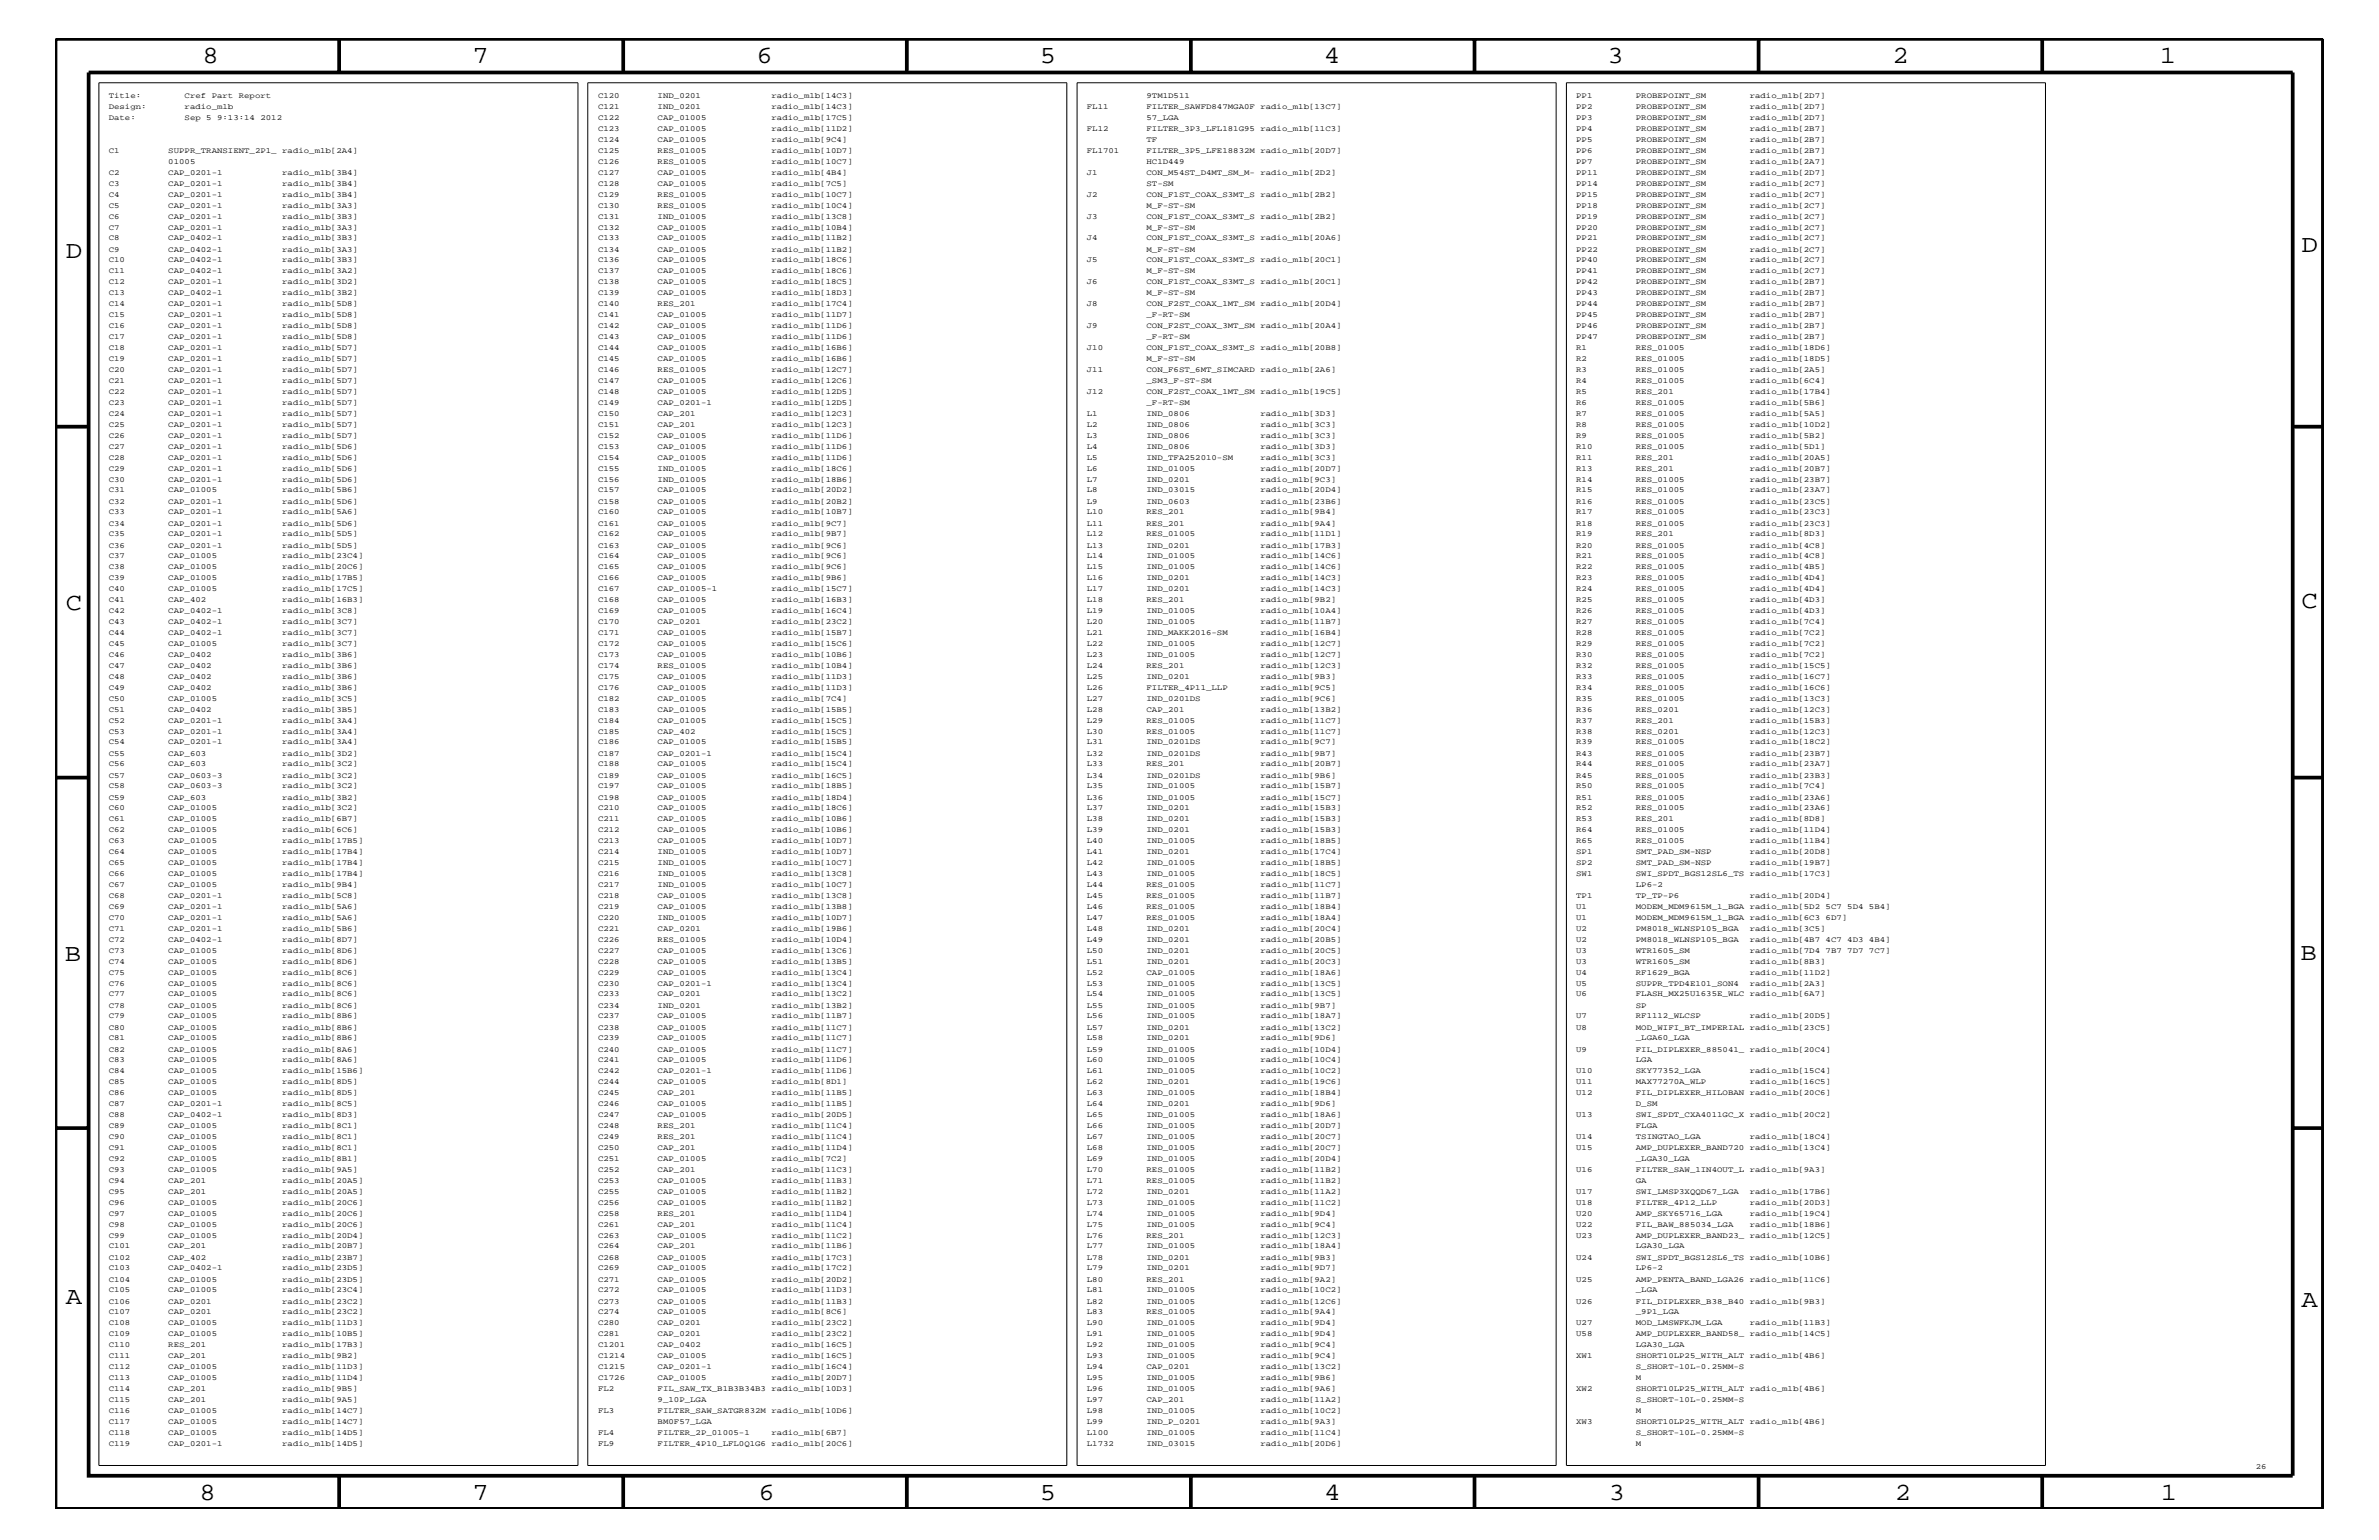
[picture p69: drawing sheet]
<svg xmlns="http://www.w3.org/2000/svg" width="432mm" height="279mm" viewBox="0 0 432 279" stroke-linecap="round" stroke-linejoin="round" font-family="sans-serif">
<defs><g id="words">
<g font-size="4.5">
<text x="36.7" y="11.5">8</text>
<text x="85.8" y="11.5">7</text>
<text x="137.3" y="11.5">6</text>
<text x="188.7" y="11.5">5</text>
<text x="240.3" y="11.5">4</text>
<text x="291.8" y="11.5">3</text>
<text x="343.5" y="11.5">2</text>
<text x="392" y="11.5">1</text>
<text x="11.9" y="46.8">D</text>
<text x="417.7" y="45.7">D</text>
<text x="11.9" y="110.6">C</text>
<text x="417.7" y="110.3">C</text>
<text x="11.8" y="174.3">B</text>
<text x="417.6" y="174.2">B</text>
<text x="11.9" y="236.7">A</text>
<text x="417.7" y="237.1">A</text>
<text x="36.2" y="272.1">8</text>
<text x="85.8" y="272.1">7</text>
<text x="137.7" y="272.1">6</text>
<text x="188.7" y="272.1">5</text>
<text x="240.4" y="272.1">4</text>
<text x="292" y="272.1">3</text>
<text x="343.9" y="272.1">2</text>
<text x="392.2" y="272.1">1</text>
</g>
<g font-size="1.4">
<text x="19.7" y="17.8">Title:</text>
<text x="33.5" y="17.8">Cref Part Report</text>
<text x="108.5" y="17.8">C120</text>
<text x="119.4" y="17.8">IND_0201</text>
<text x="140" y="17.8">radio_mlb[14C3]</text>
<text x="208.1" y="17.8">9TM1D511</text>
<text x="286.1" y="17.8">PP1</text>
<text x="296.9" y="17.8">PROBEPOINT_SM</text>
<text x="317.6" y="17.8">radio_mlb[2D7]</text>
<text x="19.7" y="19.8">Design:</text>
<text x="19.7" y="21.8">Date:</text>
<text x="33.5" y="19.8">radio_mlb</text>
<text x="33.5" y="21.8">Sep 5 9:13:14 2012</text>
<text x="108.5" y="19.8">C121</text>
<text x="108.5" y="21.8">C122</text>
<text x="108.5" y="23.7">C123</text>
<text x="119.4" y="19.8">IND_0201</text>
<text x="119.4" y="21.8">CAP_01005</text>
<text x="119.4" y="23.7">CAP_01005</text>
<text x="140" y="19.8">radio_mlb[14C3]</text>
<text x="140" y="21.8">radio_mlb[17C5]</text>
<text x="140" y="23.7">radio_mlb[11D2]</text>
<text x="197.3" y="19.8">FL11</text>
<text x="197.3" y="23.7">FL12</text>
<text x="208.1" y="19.8">FILTER_SAWFD847MGA0F radio_mlb[13C7]</text>
<text x="208.1" y="21.8">57_LGA</text>
<text x="208.1" y="23.7">FILTER_3P3_LFL181G95 radio_mlb[11C3]</text>
<text x="286.1" y="19.8">PP2</text>
<text x="286.1" y="21.8">PP3</text>
<text x="286.1" y="23.7">PP4</text>
<text x="296.9" y="19.8">PROBEPOINT_SM</text>
<text x="296.9" y="21.8">PROBEPOINT_SM</text>
<text x="296.9" y="23.7">PROBEPOINT_SM</text>
<text x="317.6" y="19.8">radio_mlb[2D7]</text>
<text x="317.6" y="21.8">radio_mlb[2D7]</text>
<text x="317.6" y="23.7">radio_mlb[2B7]</text>
<text x="19.7" y="27.7">C1</text>
<text x="30.6" y="27.7">SUPPR_TRANSIENT_2P1_ radio_mlb[2A4]</text>
<text x="30.6" y="29.7">01005</text>
<text x="108.5" y="25.8">C124</text>
<text x="108.5" y="27.7">C125</text>
<text x="108.5" y="29.7">C126</text>
<text x="119.4" y="25.8">CAP_01005</text>
<text x="119.4" y="27.7">RES_01005</text>
<text x="119.4" y="29.7">RES_01005</text>
<text x="140" y="25.8">radio_mlb[9C4]</text>
<text x="140" y="27.7">radio_mlb[10D7]</text>
<text x="140" y="29.7">radio_mlb[10C7]</text>
<text x="197.3" y="27.7">FL1701</text>
<text x="208.1" y="25.8">TF</text>
<text x="208.1" y="27.7">FILTER_3P5_LFE18832M radio_mlb[20D7]</text>
<text x="208.1" y="29.7">HC1D449</text>
<text x="286.1" y="25.8">PP5</text>
<text x="286.1" y="27.7">PP6</text>
<text x="286.1" y="29.7">PP7</text>
<text x="296.9" y="25.8">PROBEPOINT_SM</text>
<text x="296.9" y="27.7">PROBEPOINT_SM</text>
<text x="296.9" y="29.7">PROBEPOINT_SM</text>
<text x="317.6" y="25.8">radio_mlb[2B7]</text>
<text x="317.6" y="27.7">radio_mlb[2B7]</text>
<text x="317.6" y="29.7">radio_mlb[2A7]</text>
<text x="19.7" y="31.7">C2</text>
<text x="19.7" y="33.7">C3</text>
<text x="19.7" y="35.7">C4</text>
<text x="30.6" y="31.7">CAP_0201-1</text>
<text x="30.6" y="33.7">CAP_0201-1</text>
<text x="30.6" y="35.7">CAP_0201-1</text>
<text x="51.2" y="31.7">radio_mlb[3B4]</text>
<text x="51.2" y="33.7">radio_mlb[3B4]</text>
<text x="51.2" y="35.7">radio_mlb[3B4]</text>
<text x="108.5" y="31.7">C127</text>
<text x="108.5" y="33.7">C128</text>
<text x="108.5" y="35.7">C129</text>
<text x="119.4" y="31.7">CAP_01005</text>
<text x="119.4" y="33.7">CAP_01005</text>
<text x="119.4" y="35.7">RES_01005</text>
<text x="140" y="31.7">radio_mlb[4B4]</text>
<text x="140" y="33.7">radio_mlb[7C5]</text>
<text x="140" y="35.7">radio_mlb[10C7]</text>
<text x="197.3" y="31.7">J1</text>
<text x="197.3" y="35.7">J2</text>
<text x="208.1" y="31.7">CON_M54ST_D4MT_SM_M- radio_mlb[2D2]</text>
<text x="208.1" y="33.7">ST-SM</text>
<text x="208.1" y="35.7">CON_F1ST_COAX_S3MT_S radio_mlb[2B2]</text>
<text x="286.1" y="31.7">PP11</text>
<text x="286.1" y="33.7">PP14</text>
<text x="286.1" y="35.7">PP15</text>
<text x="296.9" y="31.7">PROBEPOINT_SM</text>
<text x="296.9" y="33.7">PROBEPOINT_SM</text>
<text x="296.9" y="35.7">PROBEPOINT_SM</text>
<text x="317.6" y="31.7">radio_mlb[2D7]</text>
<text x="317.6" y="33.7">radio_mlb[2C7]</text>
<text x="317.6" y="35.7">radio_mlb[2C7]</text>
<text x="19.7" y="37.7">C5</text>
<text x="19.7" y="39.7">C6</text>
<text x="19.7" y="41.7">C7</text>
<text x="30.6" y="37.7">CAP_0201-1</text>
<text x="30.6" y="39.7">CAP_0201-1</text>
<text x="30.6" y="41.7">CAP_0201-1</text>
<text x="51.2" y="37.7">radio_mlb[3A3]</text>
<text x="51.2" y="39.7">radio_mlb[3B3]</text>
<text x="51.2" y="41.7">radio_mlb[3A3]</text>
<text x="108.5" y="37.7">C130</text>
<text x="108.5" y="39.7">C131</text>
<text x="108.5" y="41.7">C132</text>
<text x="119.4" y="37.7">RES_01005</text>
<text x="119.4" y="39.7">IND_01005</text>
<text x="119.4" y="41.7">CAP_01005</text>
<text x="140" y="37.7">radio_mlb[10C4]</text>
<text x="140" y="39.7">radio_mlb[13C8]</text>
<text x="140" y="41.7">radio_mlb[10B4]</text>
<text x="197.3" y="39.7">J3</text>
<text x="208.1" y="37.7">M_F-ST-SM</text>
<text x="208.1" y="39.7">CON_F1ST_COAX_S3MT_S radio_mlb[2B2]</text>
<text x="208.1" y="41.7">M_F-ST-SM</text>
<text x="286.1" y="37.7">PP18</text>
<text x="286.1" y="39.7">PP19</text>
<text x="286.1" y="41.7">PP20</text>
<text x="296.9" y="37.7">PROBEPOINT_SM</text>
<text x="296.9" y="39.7">PROBEPOINT_SM</text>
<text x="296.9" y="41.7">PROBEPOINT_SM</text>
<text x="317.6" y="37.7">radio_mlb[2C7]</text>
<text x="317.6" y="39.7">radio_mlb[2C7]</text>
<text x="317.6" y="41.7">radio_mlb[2C7]</text>
<text x="19.7" y="43.6">C8</text>
<text x="19.7" y="45.7">C9</text>
<text x="19.7" y="47.6">C10</text>
<text x="30.6" y="43.6">CAP_0402-1</text>
<text x="30.6" y="45.7">CAP_0402-1</text>
<text x="30.6" y="47.6">CAP_0402-1</text>
<text x="51.2" y="43.6">radio_mlb[3B3]</text>
<text x="51.2" y="45.7">radio_mlb[3A3]</text>
<text x="51.2" y="47.6">radio_mlb[3B3]</text>
<text x="108.5" y="43.6">C133</text>
<text x="108.5" y="45.7">C134</text>
<text x="108.5" y="47.6">C136</text>
<text x="119.4" y="43.6">CAP_01005</text>
<text x="119.4" y="45.7">CAP_01005</text>
<text x="119.4" y="47.6">CAP_01005</text>
<text x="140" y="43.6">radio_mlb[11B2]</text>
<text x="140" y="45.7">radio_mlb[11B2]</text>
<text x="140" y="47.6">radio_mlb[18C6]</text>
<text x="197.3" y="43.6">J4</text>
<text x="197.3" y="47.6">J5</text>
<text x="208.1" y="43.6">CON_F1ST_COAX_S3MT_S radio_mlb[20A6]</text>
<text x="208.1" y="45.7">M_F-ST-SM</text>
<text x="208.1" y="47.6">CON_F1ST_COAX_S3MT_S radio_mlb[20C1]</text>
<text x="286.1" y="43.6">PP21</text>
<text x="286.1" y="45.7">PP22</text>
<text x="286.1" y="47.6">PP40</text>
<text x="296.9" y="43.6">PROBEPOINT_SM</text>
<text x="296.9" y="45.7">PROBEPOINT_SM</text>
<text x="296.9" y="47.6">PROBEPOINT_SM</text>
<text x="317.6" y="43.6">radio_mlb[2C7]</text>
<text x="317.6" y="45.7">radio_mlb[2C7]</text>
<text x="317.6" y="47.6">radio_mlb[2C7]</text>
<text x="19.7" y="49.6">C11</text>
<text x="19.7" y="51.6">C12</text>
<text x="19.7" y="53.5">C13</text>
<text x="30.6" y="49.6">CAP_0402-1</text>
<text x="30.6" y="51.6">CAP_0201-1</text>
<text x="30.6" y="53.5">CAP_0402-1</text>
<text x="51.2" y="49.6">radio_mlb[3A2]</text>
<text x="51.2" y="51.6">radio_mlb[3D2]</text>
<text x="51.2" y="53.5">radio_mlb[3B2]</text>
<text x="108.5" y="49.6">C137</text>
<text x="108.5" y="51.6">C138</text>
<text x="108.5" y="53.5">C139</text>
<text x="119.4" y="49.6">CAP_01005</text>
<text x="119.4" y="51.6">CAP_01005</text>
<text x="119.4" y="53.5">CAP_01005</text>
<text x="140" y="49.6">radio_mlb[18C6]</text>
<text x="140" y="51.6">radio_mlb[18C5]</text>
<text x="140" y="53.5">radio_mlb[18D3]</text>
<text x="197.3" y="51.6">J6</text>
<text x="208.1" y="49.6">M_F-ST-SM</text>
<text x="208.1" y="51.6">CON_F1ST_COAX_S3MT_S radio_mlb[20C1]</text>
<text x="208.1" y="53.5">M_F-ST-SM</text>
<text x="286.1" y="49.6">PP41</text>
<text x="286.1" y="51.6">PP42</text>
<text x="286.1" y="53.5">PP43</text>
<text x="296.9" y="49.6">PROBEPOINT_SM</text>
<text x="296.9" y="51.6">PROBEPOINT_SM</text>
<text x="296.9" y="53.5">PROBEPOINT_SM</text>
<text x="317.6" y="49.6">radio_mlb[2C7]</text>
<text x="317.6" y="51.6">radio_mlb[2B7]</text>
<text x="317.6" y="53.5">radio_mlb[2B7]</text>
<text x="19.7" y="55.6">C14</text>
<text x="19.7" y="57.5">C15</text>
<text x="19.7" y="59.5">C16</text>
<text x="30.6" y="55.6">CAP_0201-1</text>
<text x="30.6" y="57.5">CAP_0201-1</text>
<text x="30.6" y="59.5">CAP_0201-1</text>
<text x="51.2" y="55.6">radio_mlb[5D8]</text>
<text x="51.2" y="57.5">radio_mlb[5D8]</text>
<text x="51.2" y="59.5">radio_mlb[5D8]</text>
<text x="108.5" y="55.6">C140</text>
<text x="108.5" y="57.5">C141</text>
<text x="108.5" y="59.5">C142</text>
<text x="119.4" y="55.6">RES_201</text>
<text x="119.4" y="57.5">CAP_01005</text>
<text x="119.4" y="59.5">CAP_01005</text>
<text x="140" y="55.6">radio_mlb[17C4]</text>
<text x="140" y="57.5">radio_mlb[11D7]</text>
<text x="140" y="59.5">radio_mlb[11D6]</text>
<text x="197.3" y="55.6">J8</text>
<text x="197.3" y="59.5">J9</text>
<text x="208.1" y="55.6">CON_F2ST_COAX_1MT_SM radio_mlb[20D4]</text>
<text x="208.1" y="57.5">_F-RT-SM</text>
<text x="208.1" y="59.5">CON_F2ST_COAX_3MT_SM radio_mlb[20A4]</text>
<text x="286.1" y="55.6">PP44</text>
<text x="286.1" y="57.5">PP45</text>
<text x="286.1" y="59.5">PP46</text>
<text x="296.9" y="55.6">PROBEPOINT_SM</text>
<text x="296.9" y="57.5">PROBEPOINT_SM</text>
<text x="296.9" y="59.5">PROBEPOINT_SM</text>
<text x="317.6" y="55.6">radio_mlb[2B7]</text>
<text x="317.6" y="57.5">radio_mlb[2B7]</text>
<text x="317.6" y="59.5">radio_mlb[2B7]</text>
<text x="19.7" y="61.5">C17</text>
<text x="19.7" y="63.5">C18</text>
<text x="19.7" y="65.5">C19</text>
<text x="30.6" y="61.5">CAP_0201-1</text>
<text x="30.6" y="63.5">CAP_0201-1</text>
<text x="30.6" y="65.5">CAP_0201-1</text>
<text x="51.2" y="61.5">radio_mlb[5D8]</text>
<text x="51.2" y="63.5">radio_mlb[5D7]</text>
<text x="51.2" y="65.5">radio_mlb[5D7]</text>
<text x="108.5" y="61.5">C143</text>
<text x="108.5" y="63.5">C144</text>
<text x="108.5" y="65.5">C145</text>
<text x="119.4" y="61.5">CAP_01005</text>
<text x="119.4" y="63.5">CAP_01005</text>
<text x="119.4" y="65.5">CAP_01005</text>
<text x="140" y="61.5">radio_mlb[11D6]</text>
<text x="140" y="63.5">radio_mlb[16B6]</text>
<text x="140" y="65.5">radio_mlb[16B6]</text>
<text x="197.3" y="63.5">J10</text>
<text x="208.1" y="61.5">_F-RT-SM</text>
<text x="208.1" y="63.5">CON_F1ST_COAX_S3MT_S radio_mlb[20B8]</text>
<text x="208.1" y="65.5">M_F-ST-SM</text>
<text x="286.1" y="61.5">PP47</text>
<text x="286.1" y="63.5">R1</text>
<text x="286.1" y="65.5">R2</text>
<text x="296.9" y="61.5">PROBEPOINT_SM</text>
<text x="296.9" y="63.5">RES_01005</text>
<text x="296.9" y="65.5">RES_01005</text>
<text x="317.6" y="61.5">radio_mlb[2B7]</text>
<text x="317.6" y="63.5">radio_mlb[18D6]</text>
<text x="317.6" y="65.5">radio_mlb[18D5]</text>
<text x="19.7" y="67.5">C20</text>
<text x="19.7" y="69.5">C21</text>
<text x="19.7" y="71.5">C22</text>
<text x="30.6" y="67.5">CAP_0201-1</text>
<text x="30.6" y="69.5">CAP_0201-1</text>
<text x="30.6" y="71.5">CAP_0201-1</text>
<text x="51.2" y="67.5">radio_mlb[5D7]</text>
<text x="51.2" y="69.5">radio_mlb[5D7]</text>
<text x="51.2" y="71.5">radio_mlb[5D7]</text>
<text x="108.5" y="67.5">C146</text>
<text x="108.5" y="69.5">C147</text>
<text x="108.5" y="71.5">C148</text>
<text x="119.4" y="67.5">RES_01005</text>
<text x="119.4" y="69.5">CAP_01005</text>
<text x="119.4" y="71.5">CAP_01005</text>
<text x="140" y="67.5">radio_mlb[12C7]</text>
<text x="140" y="69.5">radio_mlb[12C6]</text>
<text x="140" y="71.5">radio_mlb[12D5]</text>
<text x="197.3" y="67.5">J11</text>
<text x="197.3" y="71.5">J12</text>
<text x="208.1" y="67.5">CON_F6ST_6MT_SIMCARD radio_mlb[2A6]</text>
<text x="208.1" y="69.5">_SM3_F-ST-SM</text>
<text x="208.1" y="71.5">CON_F2ST_COAX_1MT_SM radio_mlb[19C5]</text>
<text x="286.1" y="67.5">R3</text>
<text x="286.1" y="69.5">R4</text>
<text x="286.1" y="71.5">R5</text>
<text x="296.9" y="67.5">RES_01005</text>
<text x="296.9" y="69.5">RES_01005</text>
<text x="296.9" y="71.5">RES_201</text>
<text x="317.6" y="67.5">radio_mlb[2A5]</text>
<text x="317.6" y="69.5">radio_mlb[6C4]</text>
<text x="317.6" y="71.5">radio_mlb[17B4]</text>
<text x="19.7" y="73.4">C23</text>
<text x="19.7" y="75.5">C24</text>
<text x="19.7" y="77.4">C25</text>
<text x="30.6" y="73.4">CAP_0201-1</text>
<text x="30.6" y="75.5">CAP_0201-1</text>
<text x="30.6" y="77.4">CAP_0201-1</text>
<text x="51.2" y="73.4">radio_mlb[5D7]</text>
<text x="51.2" y="75.5">radio_mlb[5D7]</text>
<text x="51.2" y="77.4">radio_mlb[5D7]</text>
<text x="108.5" y="73.4">C149</text>
<text x="108.5" y="75.5">C150</text>
<text x="108.5" y="77.4">C151</text>
<text x="119.4" y="73.4">CAP_0201-1</text>
<text x="119.4" y="75.5">CAP_201</text>
<text x="119.4" y="77.4">CAP_201</text>
<text x="140" y="73.4">radio_mlb[12D5]</text>
<text x="140" y="75.5">radio_mlb[12C3]</text>
<text x="140" y="77.4">radio_mlb[12C3]</text>
<text x="197.3" y="75.5">L1</text>
<text x="197.3" y="77.4">L2</text>
<text x="208.1" y="73.4">_F-RT-SM</text>
<text x="208.1" y="75.5">IND_0806</text>
<text x="208.1" y="77.4">IND_0806</text>
<text x="228.8" y="75.5">radio_mlb[3D3]</text>
<text x="228.8" y="77.4">radio_mlb[3C3]</text>
<text x="286.1" y="73.4">R6</text>
<text x="286.1" y="75.5">R7</text>
<text x="286.1" y="77.4">R8</text>
<text x="296.9" y="73.4">RES_01005</text>
<text x="296.9" y="75.5">RES_01005</text>
<text x="296.9" y="77.4">RES_01005</text>
<text x="317.6" y="73.4">radio_mlb[5B6]</text>
<text x="317.6" y="75.5">radio_mlb[5A5]</text>
<text x="317.6" y="77.4">radio_mlb[10D2]</text>
<text x="19.7" y="79.4">C26</text>
<text x="19.7" y="81.4">C27</text>
<text x="19.7" y="83.4">C28</text>
<text x="30.6" y="79.4">CAP_0201-1</text>
<text x="30.6" y="81.4">CAP_0201-1</text>
<text x="30.6" y="83.4">CAP_0201-1</text>
<text x="51.2" y="79.4">radio_mlb[5D7]</text>
<text x="51.2" y="81.4">radio_mlb[5D6]</text>
<text x="51.2" y="83.4">radio_mlb[5D6]</text>
<text x="108.5" y="79.4">C152</text>
<text x="108.5" y="81.4">C153</text>
<text x="108.5" y="83.4">C154</text>
<text x="119.4" y="79.4">CAP_01005</text>
<text x="119.4" y="81.4">CAP_01005</text>
<text x="119.4" y="83.4">CAP_01005</text>
<text x="140" y="79.4">radio_mlb[11D6]</text>
<text x="140" y="81.4">radio_mlb[11D6]</text>
<text x="140" y="83.4">radio_mlb[11D6]</text>
<text x="197.3" y="79.4">L3</text>
<text x="197.3" y="81.4">L4</text>
<text x="197.3" y="83.4">L5</text>
<text x="208.1" y="79.4">IND_0806</text>
<text x="208.1" y="81.4">IND_0806</text>
<text x="208.1" y="83.4">IND_TFA252010-SM</text>
<text x="228.8" y="79.4">radio_mlb[3C3]</text>
<text x="228.8" y="81.4">radio_mlb[3D3]</text>
<text x="228.8" y="83.4">radio_mlb[3C3]</text>
<text x="286.1" y="79.4">R9</text>
<text x="286.1" y="81.4">R10</text>
<text x="286.1" y="83.4">R11</text>
<text x="296.9" y="79.4">RES_01005</text>
<text x="296.9" y="81.4">RES_01005</text>
<text x="296.9" y="83.4">RES_201</text>
<text x="317.6" y="79.4">radio_mlb[5B2]</text>
<text x="317.6" y="81.4">radio_mlb[5D1]</text>
<text x="317.6" y="83.4">radio_mlb[20A5]</text>
<text x="19.7" y="85.4">C29</text>
<text x="19.7" y="87.4">C30</text>
<text x="19.7" y="89.4">C31</text>
<text x="30.6" y="85.4">CAP_0201-1</text>
<text x="30.6" y="87.4">CAP_0201-1</text>
<text x="30.6" y="89.4">CAP_01005</text>
<text x="51.2" y="85.4">radio_mlb[5D6]</text>
<text x="51.2" y="87.4">radio_mlb[5D6]</text>
<text x="51.2" y="89.4">radio_mlb[5B6]</text>
<text x="108.5" y="85.4">C155</text>
<text x="108.5" y="87.4">C156</text>
<text x="108.5" y="89.4">C157</text>
<text x="119.4" y="85.4">IND_01005</text>
<text x="119.4" y="87.4">IND_01005</text>
<text x="119.4" y="89.4">CAP_01005</text>
<text x="140" y="85.4">radio_mlb[18C6]</text>
<text x="140" y="87.4">radio_mlb[18B6]</text>
<text x="140" y="89.4">radio_mlb[20D2]</text>
<text x="197.3" y="85.4">L6</text>
<text x="197.3" y="87.4">L7</text>
<text x="197.3" y="89.4">L8</text>
<text x="208.1" y="85.4">IND_01005</text>
<text x="208.1" y="87.4">IND_0201</text>
<text x="208.1" y="89.4">IND_03015</text>
<text x="228.8" y="85.4">radio_mlb[20D7]</text>
<text x="228.8" y="87.4">radio_mlb[9C3]</text>
<text x="228.8" y="89.4">radio_mlb[20D4]</text>
<text x="286.1" y="85.4">R13</text>
<text x="286.1" y="87.4">R14</text>
<text x="286.1" y="89.4">R15</text>
<text x="296.9" y="85.4">RES_201</text>
<text x="296.9" y="87.4">RES_01005</text>
<text x="296.9" y="89.4">RES_01005</text>
<text x="317.6" y="85.4">radio_mlb[20B7]</text>
<text x="317.6" y="87.4">radio_mlb[23B7]</text>
<text x="317.6" y="89.4">radio_mlb[23A7]</text>
<text x="19.7" y="91.4">C32</text>
<text x="19.7" y="93.3">C33</text>
<text x="19.7" y="95.4">C34</text>
<text x="30.6" y="91.4">CAP_0201-1</text>
<text x="30.6" y="93.3">CAP_0201-1</text>
<text x="30.6" y="95.4">CAP_0201-1</text>
<text x="51.2" y="91.4">radio_mlb[5D6]</text>
<text x="51.2" y="93.3">radio_mlb[5A6]</text>
<text x="51.2" y="95.4">radio_mlb[5D6]</text>
<text x="108.5" y="91.4">C158</text>
<text x="108.5" y="93.3">C160</text>
<text x="108.5" y="95.4">C161</text>
<text x="119.4" y="91.4">CAP_01005</text>
<text x="119.4" y="93.3">CAP_01005</text>
<text x="119.4" y="95.4">CAP_01005</text>
<text x="140" y="91.4">radio_mlb[20B2]</text>
<text x="140" y="93.3">radio_mlb[10B7]</text>
<text x="140" y="95.4">radio_mlb[9C7]</text>
<text x="197.3" y="91.4">L9</text>
<text x="197.3" y="93.3">L10</text>
<text x="197.3" y="95.4">L11</text>
<text x="208.1" y="91.4">IND_0603</text>
<text x="208.1" y="93.3">RES_201</text>
<text x="208.1" y="95.4">RES_201</text>
<text x="228.8" y="91.4">radio_mlb[23B6]</text>
<text x="228.8" y="93.3">radio_mlb[9B4]</text>
<text x="228.8" y="95.4">radio_mlb[9A4]</text>
<text x="286.1" y="91.4">R16</text>
<text x="286.1" y="93.3">R17</text>
<text x="286.1" y="95.4">R18</text>
<text x="296.9" y="91.4">RES_01005</text>
<text x="296.9" y="93.3">RES_01005</text>
<text x="296.9" y="95.4">RES_01005</text>
<text x="317.6" y="91.4">radio_mlb[23C5]</text>
<text x="317.6" y="93.3">radio_mlb[23C3]</text>
<text x="317.6" y="95.4">radio_mlb[23C3]</text>
<text x="19.7" y="97.3">C35</text>
<text x="19.7" y="99.3">C36</text>
<text x="19.7" y="101.3">C37</text>
<text x="30.6" y="97.3">CAP_0201-1</text>
<text x="30.6" y="99.3">CAP_0201-1</text>
<text x="30.6" y="101.3">CAP_01005</text>
<text x="51.2" y="97.3">radio_mlb[5D5]</text>
<text x="51.2" y="99.3">radio_mlb[5D5]</text>
<text x="51.2" y="101.3">radio_mlb[23C4]</text>
<text x="108.5" y="97.3">C162</text>
<text x="108.5" y="99.3">C163</text>
<text x="108.5" y="101.3">C164</text>
<text x="119.4" y="97.3">CAP_01005</text>
<text x="119.4" y="99.3">CAP_01005</text>
<text x="119.4" y="101.3">CAP_01005</text>
<text x="140" y="97.3">radio_mlb[9B7]</text>
<text x="140" y="99.3">radio_mlb[9C6]</text>
<text x="140" y="101.3">radio_mlb[9C6]</text>
<text x="197.3" y="97.3">L12</text>
<text x="197.3" y="99.3">L13</text>
<text x="197.3" y="101.3">L14</text>
<text x="208.1" y="97.3">RES_01005</text>
<text x="208.1" y="99.3">IND_0201</text>
<text x="208.1" y="101.3">IND_01005</text>
<text x="228.8" y="97.3">radio_mlb[11D1]</text>
<text x="228.8" y="99.3">radio_mlb[17B3]</text>
<text x="228.8" y="101.3">radio_mlb[14C6]</text>
<text x="286.1" y="97.3">R19</text>
<text x="286.1" y="99.3">R20</text>
<text x="286.1" y="101.3">R21</text>
<text x="296.9" y="97.3">RES_201</text>
<text x="296.9" y="99.3">RES_01005</text>
<text x="296.9" y="101.3">RES_01005</text>
<text x="317.6" y="97.3">radio_mlb[8D3]</text>
<text x="317.6" y="99.3">radio_mlb[4C8]</text>
<text x="317.6" y="101.3">radio_mlb[4C8]</text>
<text x="19.7" y="103.3">C38</text>
<text x="19.7" y="105.3">C39</text>
<text x="19.7" y="107.2">C40</text>
<text x="30.6" y="103.3">CAP_01005</text>
<text x="30.6" y="105.3">CAP_01005</text>
<text x="30.6" y="107.2">CAP_01005</text>
<text x="51.2" y="103.3">radio_mlb[20C6]</text>
<text x="51.2" y="105.3">radio_mlb[17B5]</text>
<text x="51.2" y="107.2">radio_mlb[17C5]</text>
<text x="108.5" y="103.3">C165</text>
<text x="108.5" y="105.3">C166</text>
<text x="108.5" y="107.2">C167</text>
<text x="119.4" y="103.3">CAP_01005</text>
<text x="119.4" y="105.3">CAP_01005</text>
<text x="119.4" y="107.2">CAP_01005-1</text>
<text x="140" y="103.3">radio_mlb[9C6]</text>
<text x="140" y="105.3">radio_mlb[9B6]</text>
<text x="140" y="107.2">radio_mlb[15C7]</text>
<text x="197.3" y="103.3">L15</text>
<text x="197.3" y="105.3">L16</text>
<text x="197.3" y="107.2">L17</text>
<text x="208.1" y="103.3">IND_01005</text>
<text x="208.1" y="105.3">IND_0201</text>
<text x="208.1" y="107.2">IND_0201</text>
<text x="228.8" y="103.3">radio_mlb[14C6]</text>
<text x="228.8" y="105.3">radio_mlb[14C3]</text>
<text x="228.8" y="107.2">radio_mlb[14C3]</text>
<text x="286.1" y="103.3">R22</text>
<text x="286.1" y="105.3">R23</text>
<text x="286.1" y="107.2">R24</text>
<text x="296.9" y="103.3">RES_01005</text>
<text x="296.9" y="105.3">RES_01005</text>
<text x="296.9" y="107.2">RES_01005</text>
<text x="317.6" y="103.3">radio_mlb[4B5]</text>
<text x="317.6" y="105.3">radio_mlb[4D4]</text>
<text x="317.6" y="107.2">radio_mlb[4D4]</text>
<text x="19.7" y="109.2">C41</text>
<text x="19.7" y="111.2">C42</text>
<text x="19.7" y="113.2">C43</text>
<text x="30.6" y="109.2">CAP_402</text>
<text x="30.6" y="111.2">CAP_0402-1</text>
<text x="30.6" y="113.2">CAP_0402-1</text>
<text x="51.2" y="109.2">radio_mlb[16B3]</text>
<text x="51.2" y="111.2">radio_mlb[3C8]</text>
<text x="51.2" y="113.2">radio_mlb[3C7]</text>
<text x="108.5" y="109.2">C168</text>
<text x="108.5" y="111.2">C169</text>
<text x="108.5" y="113.2">C170</text>
<text x="119.4" y="109.2">CAP_01005</text>
<text x="119.4" y="111.2">CAP_01005</text>
<text x="119.4" y="113.2">CAP_0201</text>
<text x="140" y="109.2">radio_mlb[16B3]</text>
<text x="140" y="111.2">radio_mlb[16C4]</text>
<text x="140" y="113.2">radio_mlb[23C2]</text>
<text x="197.3" y="109.2">L18</text>
<text x="197.3" y="111.2">L19</text>
<text x="197.3" y="113.2">L20</text>
<text x="208.1" y="109.2">RES_201</text>
<text x="208.1" y="111.2">IND_01005</text>
<text x="208.1" y="113.2">IND_01005</text>
<text x="228.8" y="109.2">radio_mlb[9B2]</text>
<text x="228.8" y="111.2">radio_mlb[10A4]</text>
<text x="228.8" y="113.2">radio_mlb[11B7]</text>
<text x="286.1" y="109.2">R25</text>
<text x="286.1" y="111.2">R26</text>
<text x="286.1" y="113.2">R27</text>
<text x="296.9" y="109.2">RES_01005</text>
<text x="296.9" y="111.2">RES_01005</text>
<text x="296.9" y="113.2">RES_01005</text>
<text x="317.6" y="109.2">radio_mlb[4D3]</text>
<text x="317.6" y="111.2">radio_mlb[4D3]</text>
<text x="317.6" y="113.2">radio_mlb[7C4]</text>
<text x="19.7" y="115.2">C44</text>
<text x="19.7" y="117.2">C45</text>
<text x="19.7" y="119.2">C46</text>
<text x="30.6" y="115.2">CAP_0402-1</text>
<text x="30.6" y="117.2">CAP_01005</text>
<text x="30.6" y="119.2">CAP_0402</text>
<text x="51.2" y="115.2">radio_mlb[3C7]</text>
<text x="51.2" y="117.2">radio_mlb[3C7]</text>
<text x="51.2" y="119.2">radio_mlb[3B6]</text>
<text x="108.5" y="115.2">C171</text>
<text x="108.5" y="117.2">C172</text>
<text x="108.5" y="119.2">C173</text>
<text x="119.4" y="115.2">CAP_01005</text>
<text x="119.4" y="117.2">CAP_01005</text>
<text x="119.4" y="119.2">CAP_01005</text>
<text x="140" y="115.2">radio_mlb[15B7]</text>
<text x="140" y="117.2">radio_mlb[15C6]</text>
<text x="140" y="119.2">radio_mlb[10B6]</text>
<text x="197.3" y="115.2">L21</text>
<text x="197.3" y="117.2">L22</text>
<text x="197.3" y="119.2">L23</text>
<text x="208.1" y="115.2">IND_MAKK2016-SM</text>
<text x="208.1" y="117.2">IND_01005</text>
<text x="208.1" y="119.2">IND_01005</text>
<text x="228.8" y="115.2">radio_mlb[16B4]</text>
<text x="228.8" y="117.2">radio_mlb[12C7]</text>
<text x="228.8" y="119.2">radio_mlb[12C7]</text>
<text x="286.1" y="115.2">R28</text>
<text x="286.1" y="117.2">R29</text>
<text x="286.1" y="119.2">R30</text>
<text x="296.9" y="115.2">RES_01005</text>
<text x="296.9" y="117.2">RES_01005</text>
<text x="296.9" y="119.2">RES_01005</text>
<text x="317.6" y="115.2">radio_mlb[7C2]</text>
<text x="317.6" y="117.2">radio_mlb[7C2]</text>
<text x="317.6" y="119.2">radio_mlb[7C2]</text>
<text x="19.7" y="121.2">C47</text>
<text x="19.7" y="123.1">C48</text>
<text x="19.7" y="125.2">C49</text>
<text x="30.6" y="121.2">CAP_0402</text>
<text x="30.6" y="123.1">CAP_0402</text>
<text x="30.6" y="125.2">CAP_0402</text>
<text x="51.2" y="121.2">radio_mlb[3B6]</text>
<text x="51.2" y="123.1">radio_mlb[3B6]</text>
<text x="51.2" y="125.2">radio_mlb[3B6]</text>
<text x="108.5" y="121.2">C174</text>
<text x="108.5" y="123.1">C175</text>
<text x="108.5" y="125.2">C176</text>
<text x="119.4" y="121.2">RES_01005</text>
<text x="119.4" y="123.1">CAP_01005</text>
<text x="119.4" y="125.2">CAP_01005</text>
<text x="140" y="121.2">radio_mlb[10B4]</text>
<text x="140" y="123.1">radio_mlb[11D3]</text>
<text x="140" y="125.2">radio_mlb[11D3]</text>
<text x="197.3" y="121.2">L24</text>
<text x="197.3" y="123.1">L25</text>
<text x="197.3" y="125.2">L26</text>
<text x="208.1" y="121.2">RES_201</text>
<text x="208.1" y="123.1">IND_0201</text>
<text x="208.1" y="125.2">FILTER_4P11_LLP</text>
<text x="228.8" y="121.2">radio_mlb[12C3]</text>
<text x="228.8" y="123.1">radio_mlb[9B3]</text>
<text x="228.8" y="125.2">radio_mlb[9C5]</text>
<text x="286.1" y="121.2">R32</text>
<text x="286.1" y="123.1">R33</text>
<text x="286.1" y="125.2">R34</text>
<text x="296.9" y="121.2">RES_01005</text>
<text x="296.9" y="123.1">RES_01005</text>
<text x="296.9" y="125.2">RES_01005</text>
<text x="317.6" y="121.2">radio_mlb[15C5]</text>
<text x="317.6" y="123.1">radio_mlb[16C7]</text>
<text x="317.6" y="125.2">radio_mlb[16C6]</text>
<text x="19.7" y="127.1">C50</text>
<text x="19.7" y="129.1">C51</text>
<text x="19.7" y="131.1">C52</text>
<text x="30.6" y="127.1">CAP_01005</text>
<text x="30.6" y="129.1">CAP_0402</text>
<text x="30.6" y="131.1">CAP_0201-1</text>
<text x="51.2" y="127.1">radio_mlb[3C5]</text>
<text x="51.2" y="129.1">radio_mlb[3B5]</text>
<text x="51.2" y="131.1">radio_mlb[3A4]</text>
<text x="108.5" y="127.1">C182</text>
<text x="108.5" y="129.1">C183</text>
<text x="108.5" y="131.1">C184</text>
<text x="119.4" y="127.1">CAP_01005</text>
<text x="119.4" y="129.1">CAP_01005</text>
<text x="119.4" y="131.1">CAP_01005</text>
<text x="140" y="127.1">radio_mlb[7C4]</text>
<text x="140" y="129.1">radio_mlb[15B5]</text>
<text x="140" y="131.1">radio_mlb[15C5]</text>
<text x="197.3" y="127.1">L27</text>
<text x="197.3" y="129.1">L28</text>
<text x="197.3" y="131.1">L29</text>
<text x="208.1" y="127.1">IND_0201DS</text>
<text x="208.1" y="129.1">CAP_201</text>
<text x="208.1" y="131.1">RES_01005</text>
<text x="228.8" y="127.1">radio_mlb[9C6]</text>
<text x="228.8" y="129.1">radio_mlb[13B2]</text>
<text x="228.8" y="131.1">radio_mlb[11C7]</text>
<text x="286.1" y="127.1">R35</text>
<text x="286.1" y="129.1">R36</text>
<text x="286.1" y="131.1">R37</text>
<text x="296.9" y="127.1">RES_01005</text>
<text x="296.9" y="129.1">RES_0201</text>
<text x="296.9" y="131.1">RES_201</text>
<text x="317.6" y="127.1">radio_mlb[13C3]</text>
<text x="317.6" y="129.1">radio_mlb[12C3]</text>
<text x="317.6" y="131.1">radio_mlb[15B3]</text>
<text x="19.7" y="133.1">C53</text>
<text x="19.7" y="135.1">C54</text>
<text x="19.7" y="137.1">C55</text>
<text x="30.6" y="133.1">CAP_0201-1</text>
<text x="30.6" y="135.1">CAP_0201-1</text>
<text x="30.6" y="137.1">CAP_603</text>
<text x="51.2" y="133.1">radio_mlb[3A4]</text>
<text x="51.2" y="135.1">radio_mlb[3A4]</text>
<text x="51.2" y="137.1">radio_mlb[3D2]</text>
<text x="108.5" y="133.1">C185</text>
<text x="108.5" y="135.1">C186</text>
<text x="108.5" y="137.1">C187</text>
<text x="119.4" y="133.1">CAP_402</text>
<text x="119.4" y="135.1">CAP_01005</text>
<text x="119.4" y="137.1">CAP_0201-1</text>
<text x="140" y="133.1">radio_mlb[15C5]</text>
<text x="140" y="135.1">radio_mlb[15B5]</text>
<text x="140" y="137.1">radio_mlb[15C4]</text>
<text x="197.3" y="133.1">L30</text>
<text x="197.3" y="135.1">L31</text>
<text x="197.3" y="137.1">L32</text>
<text x="208.1" y="133.1">RES_01005</text>
<text x="208.1" y="135.1">IND_0201DS</text>
<text x="208.1" y="137.1">IND_0201DS</text>
<text x="228.8" y="133.1">radio_mlb[11C7]</text>
<text x="228.8" y="135.1">radio_mlb[9C7]</text>
<text x="228.8" y="137.1">radio_mlb[9B7]</text>
<text x="286.1" y="133.1">R38</text>
<text x="286.1" y="135.1">R39</text>
<text x="286.1" y="137.1">R43</text>
<text x="296.9" y="133.1">RES_0201</text>
<text x="296.9" y="135.1">RES_01005</text>
<text x="296.9" y="137.1">RES_01005</text>
<text x="317.6" y="133.1">radio_mlb[12C3]</text>
<text x="317.6" y="135.1">radio_mlb[18C2]</text>
<text x="317.6" y="137.1">radio_mlb[23B7]</text>
<text x="19.7" y="139.1">C56</text>
<text x="19.7" y="141.1">C57</text>
<text x="19.7" y="143">C58</text>
<text x="30.6" y="139.1">CAP_603</text>
<text x="30.6" y="141.1">CAP_0603-3</text>
<text x="30.6" y="143">CAP_0603-3</text>
<text x="51.2" y="139.1">radio_mlb[3C2]</text>
<text x="51.2" y="141.1">radio_mlb[3C2]</text>
<text x="51.2" y="143">radio_mlb[3C2]</text>
<text x="108.5" y="139.1">C188</text>
<text x="108.5" y="141.1">C189</text>
<text x="108.5" y="143">C197</text>
<text x="119.4" y="139.1">CAP_01005</text>
<text x="119.4" y="141.1">CAP_01005</text>
<text x="119.4" y="143">CAP_01005</text>
<text x="140" y="139.1">radio_mlb[15C4]</text>
<text x="140" y="141.1">radio_mlb[16C5]</text>
<text x="140" y="143">radio_mlb[18B5]</text>
<text x="197.3" y="139.1">L33</text>
<text x="197.3" y="141.1">L34</text>
<text x="197.3" y="143">L35</text>
<text x="208.1" y="139.1">RES_201</text>
<text x="208.1" y="141.1">IND_0201DS</text>
<text x="208.1" y="143">IND_01005</text>
<text x="228.8" y="139.1">radio_mlb[20B7]</text>
<text x="228.8" y="141.1">radio_mlb[9B6]</text>
<text x="228.8" y="143">radio_mlb[15B7]</text>
<text x="286.1" y="139.1">R44</text>
<text x="286.1" y="141.1">R45</text>
<text x="286.1" y="143">R50</text>
<text x="296.9" y="139.1">RES_01005</text>
<text x="296.9" y="141.1">RES_01005</text>
<text x="296.9" y="143">RES_01005</text>
<text x="317.6" y="139.1">radio_mlb[23A7]</text>
<text x="317.6" y="141.1">radio_mlb[23B3]</text>
<text x="317.6" y="143">radio_mlb[7C4]</text>
<text x="19.7" y="145.1">C59</text>
<text x="19.7" y="147">C60</text>
<text x="19.7" y="149">C61</text>
<text x="30.6" y="145.1">CAP_603</text>
<text x="30.6" y="147">CAP_01005</text>
<text x="30.6" y="149">CAP_01005</text>
<text x="51.2" y="145.1">radio_mlb[3B2]</text>
<text x="51.2" y="147">radio_mlb[3C2]</text>
<text x="51.2" y="149">radio_mlb[6B7]</text>
<text x="108.5" y="145.1">C198</text>
<text x="108.5" y="147">C210</text>
<text x="108.5" y="149">C211</text>
<text x="119.4" y="145.1">CAP_01005</text>
<text x="119.4" y="147">CAP_01005</text>
<text x="119.4" y="149">CAP_01005</text>
<text x="140" y="145.1">radio_mlb[18D4]</text>
<text x="140" y="147">radio_mlb[18C6]</text>
<text x="140" y="149">radio_mlb[10B6]</text>
<text x="197.3" y="145.1">L36</text>
<text x="197.3" y="147">L37</text>
<text x="197.3" y="149">L38</text>
<text x="208.1" y="145.1">IND_01005</text>
<text x="208.1" y="147">IND_0201</text>
<text x="208.1" y="149">IND_0201</text>
<text x="228.8" y="145.1">radio_mlb[15C7]</text>
<text x="228.8" y="147">radio_mlb[15B3]</text>
<text x="228.8" y="149">radio_mlb[15B3]</text>
<text x="286.1" y="145.1">R51</text>
<text x="286.1" y="147">R52</text>
<text x="286.1" y="149">R53</text>
<text x="296.9" y="145.1">RES_01005</text>
<text x="296.9" y="147">RES_01005</text>
<text x="296.9" y="149">RES_201</text>
<text x="317.6" y="145.1">radio_mlb[23A6]</text>
<text x="317.6" y="147">radio_mlb[23A6]</text>
<text x="317.6" y="149">radio_mlb[8D8]</text>
<text x="19.7" y="151">C62</text>
<text x="19.7" y="153">C63</text>
<text x="19.7" y="155">C64</text>
<text x="30.6" y="151">CAP_01005</text>
<text x="30.6" y="153">CAP_01005</text>
<text x="30.6" y="155">CAP_01005</text>
<text x="51.2" y="151">radio_mlb[6C6]</text>
<text x="51.2" y="153">radio_mlb[17B5]</text>
<text x="51.2" y="155">radio_mlb[17B4]</text>
<text x="108.5" y="151">C212</text>
<text x="108.5" y="153">C213</text>
<text x="108.5" y="155">C214</text>
<text x="119.4" y="151">CAP_01005</text>
<text x="119.4" y="153">CAP_01005</text>
<text x="119.4" y="155">IND_01005</text>
<text x="140" y="151">radio_mlb[10B6]</text>
<text x="140" y="153">radio_mlb[10D7]</text>
<text x="140" y="155">radio_mlb[10D7]</text>
<text x="197.3" y="151">L39</text>
<text x="197.3" y="153">L40</text>
<text x="197.3" y="155">L41</text>
<text x="208.1" y="151">IND_0201</text>
<text x="208.1" y="153">IND_01005</text>
<text x="208.1" y="155">IND_0201</text>
<text x="228.8" y="151">radio_mlb[15B3]</text>
<text x="228.8" y="153">radio_mlb[18B5]</text>
<text x="228.8" y="155">radio_mlb[17C4]</text>
<text x="286.1" y="151">R64</text>
<text x="286.1" y="153">R65</text>
<text x="286.1" y="155">SP1</text>
<text x="296.9" y="151">RES_01005</text>
<text x="296.9" y="153">RES_01005</text>
<text x="296.9" y="155">SMT_PAD_SM-NSP</text>
<text x="317.6" y="151">radio_mlb[11D4]</text>
<text x="317.6" y="153">radio_mlb[11B4]</text>
<text x="317.6" y="155">radio_mlb[20D8]</text>
<text x="19.7" y="157">C65</text>
<text x="19.7" y="158.9">C66</text>
<text x="19.7" y="160.9">C67</text>
<text x="30.6" y="157">CAP_01005</text>
<text x="30.6" y="158.9">CAP_01005</text>
<text x="30.6" y="160.9">CAP_01005</text>
<text x="51.2" y="157">radio_mlb[17B4]</text>
<text x="51.2" y="158.9">radio_mlb[17B4]</text>
<text x="51.2" y="160.9">radio_mlb[9B4]</text>
<text x="108.5" y="157">C215</text>
<text x="108.5" y="158.9">C216</text>
<text x="108.5" y="160.9">C217</text>
<text x="119.4" y="157">IND_01005</text>
<text x="119.4" y="158.9">IND_01005</text>
<text x="119.4" y="160.9">IND_01005</text>
<text x="140" y="157">radio_mlb[10C7]</text>
<text x="140" y="158.9">radio_mlb[13C8]</text>
<text x="140" y="160.9">radio_mlb[10C7]</text>
<text x="197.3" y="157">L42</text>
<text x="197.3" y="158.9">L43</text>
<text x="197.3" y="160.9">L44</text>
<text x="208.1" y="157">IND_01005</text>
<text x="208.1" y="158.9">IND_01005</text>
<text x="208.1" y="160.9">RES_01005</text>
<text x="228.8" y="157">radio_mlb[18B5]</text>
<text x="228.8" y="158.9">radio_mlb[18C5]</text>
<text x="228.8" y="160.9">radio_mlb[11C7]</text>
<text x="286.1" y="157">SP2</text>
<text x="286.1" y="158.9">SW1</text>
<text x="296.9" y="157">SMT_PAD_SM-NSP</text>
<text x="296.9" y="158.9">SWI_SPDT_BGS12SL6_TS radio_mlb[17C3]</text>
<text x="296.9" y="160.9">LP6-2</text>
<text x="317.6" y="157">radio_mlb[19B7]</text>
<text x="19.7" y="162.9">C68</text>
<text x="19.7" y="164.9">C69</text>
<text x="19.7" y="166.9">C70</text>
<text x="30.6" y="162.9">CAP_0201-1</text>
<text x="30.6" y="164.9">CAP_0201-1</text>
<text x="30.6" y="166.9">CAP_0201-1</text>
<text x="51.2" y="162.9">radio_mlb[5C8]</text>
<text x="51.2" y="164.9">radio_mlb[5A6]</text>
<text x="51.2" y="166.9">radio_mlb[5A6]</text>
<text x="108.5" y="162.9">C218</text>
<text x="108.5" y="164.9">C219</text>
<text x="108.5" y="166.9">C220</text>
<text x="119.4" y="162.9">CAP_01005</text>
<text x="119.4" y="164.9">CAP_01005</text>
<text x="119.4" y="166.9">IND_01005</text>
<text x="140" y="162.9">radio_mlb[13C8]</text>
<text x="140" y="164.9">radio_mlb[13B8]</text>
<text x="140" y="166.9">radio_mlb[10D7]</text>
<text x="197.3" y="162.9">L45</text>
<text x="197.3" y="164.9">L46</text>
<text x="197.3" y="166.9">L47</text>
<text x="208.1" y="162.9">RES_01005</text>
<text x="208.1" y="164.9">RES_01005</text>
<text x="208.1" y="166.9">RES_01005</text>
<text x="228.8" y="162.9">radio_mlb[11B7]</text>
<text x="228.8" y="164.9">radio_mlb[18B4]</text>
<text x="228.8" y="166.9">radio_mlb[18A4]</text>
<text x="286.1" y="162.9">TP1</text>
<text x="286.1" y="164.9">U1</text>
<text x="286.1" y="166.9">U1</text>
<text x="296.9" y="162.9">TP_TP-P6</text>
<text x="296.9" y="164.9">MODEM_MDM9615M_1_BGA radio_mlb[5D2 5C7 5D4 5B4]</text>
<text x="296.9" y="166.9">MODEM_MDM9615M_1_BGA radio_mlb[6C3 6D7]</text>
<text x="317.6" y="162.9">radio_mlb[20D4]</text>
<text x="19.7" y="168.9">C71</text>
<text x="19.7" y="170.9">C72</text>
<text x="19.7" y="172.8">C73</text>
<text x="30.6" y="168.9">CAP_0201-1</text>
<text x="30.6" y="170.9">CAP_0402-1</text>
<text x="30.6" y="172.8">CAP_01005</text>
<text x="51.2" y="168.9">radio_mlb[5B6]</text>
<text x="51.2" y="170.9">radio_mlb[8D7]</text>
<text x="51.2" y="172.8">radio_mlb[8D6]</text>
<text x="108.5" y="168.9">C221</text>
<text x="108.5" y="170.9">C226</text>
<text x="108.5" y="172.8">C227</text>
<text x="119.4" y="168.9">CAP_0201</text>
<text x="119.4" y="170.9">RES_01005</text>
<text x="119.4" y="172.8">CAP_01005</text>
<text x="140" y="168.9">radio_mlb[19B6]</text>
<text x="140" y="170.9">radio_mlb[10D4]</text>
<text x="140" y="172.8">radio_mlb[13C6]</text>
<text x="197.3" y="168.9">L48</text>
<text x="197.3" y="170.9">L49</text>
<text x="197.3" y="172.8">L50</text>
<text x="208.1" y="168.9">IND_0201</text>
<text x="208.1" y="170.9">IND_0201</text>
<text x="208.1" y="172.8">IND_0201</text>
<text x="228.8" y="168.9">radio_mlb[20C4]</text>
<text x="228.8" y="170.9">radio_mlb[20B5]</text>
<text x="228.8" y="172.8">radio_mlb[20C5]</text>
<text x="286.1" y="168.9">U2</text>
<text x="286.1" y="170.9">U2</text>
<text x="286.1" y="172.8">U3</text>
<text x="296.9" y="168.9">PM8018_WLNSP105_BGA</text>
<text x="296.9" y="170.9">PM8018_WLNSP105_BGA</text>
<text x="296.9" y="172.8">WTR1605_SM</text>
<text x="317.6" y="168.9">radio_mlb[3C5]</text>
<text x="317.6" y="170.9">radio_mlb[4B7 4C7 4D3 4B4]</text>
<text x="317.6" y="172.8">radio_mlb[7D4 7B7 7D7 7C7]</text>
<text x="19.7" y="174.9">C74</text>
<text x="19.7" y="176.8">C75</text>
<text x="19.7" y="178.8">C76</text>
<text x="30.6" y="174.9">CAP_01005</text>
<text x="30.6" y="176.8">CAP_01005</text>
<text x="30.6" y="178.8">CAP_01005</text>
<text x="51.2" y="174.9">radio_mlb[8D6]</text>
<text x="51.2" y="176.8">radio_mlb[8C6]</text>
<text x="51.2" y="178.8">radio_mlb[8C6]</text>
<text x="108.5" y="174.9">C228</text>
<text x="108.5" y="176.8">C229</text>
<text x="108.5" y="178.8">C230</text>
<text x="119.4" y="174.9">CAP_01005</text>
<text x="119.4" y="176.8">CAP_01005</text>
<text x="119.4" y="178.8">CAP_0201-1</text>
<text x="140" y="174.9">radio_mlb[13B5]</text>
<text x="140" y="176.8">radio_mlb[13C4]</text>
<text x="140" y="178.8">radio_mlb[13C4]</text>
<text x="197.3" y="174.9">L51</text>
<text x="197.3" y="176.8">L52</text>
<text x="197.3" y="178.8">L53</text>
<text x="208.1" y="174.9">IND_0201</text>
<text x="208.1" y="176.8">CAP_01005</text>
<text x="208.1" y="178.8">IND_01005</text>
<text x="228.8" y="174.9">radio_mlb[20C3]</text>
<text x="228.8" y="176.8">radio_mlb[18A6]</text>
<text x="228.8" y="178.8">radio_mlb[13C5]</text>
<text x="286.1" y="174.9">U3</text>
<text x="286.1" y="176.8">U4</text>
<text x="286.1" y="178.8">U5</text>
<text x="296.9" y="174.9">WTR1605_SM</text>
<text x="296.9" y="176.8">RF1629_BGA</text>
<text x="296.9" y="178.8">SUPPR_TPD4E101_SON4</text>
<text x="317.6" y="174.9">radio_mlb[8B3]</text>
<text x="317.6" y="176.8">radio_mlb[11D2]</text>
<text x="317.6" y="178.8">radio_mlb[2A3]</text>
<text x="19.7" y="180.8">C77</text>
<text x="19.7" y="182.8">C78</text>
<text x="19.7" y="184.8">C79</text>
<text x="30.6" y="180.8">CAP_01005</text>
<text x="30.6" y="182.8">CAP_01005</text>
<text x="30.6" y="184.8">CAP_01005</text>
<text x="51.2" y="180.8">radio_mlb[8C6]</text>
<text x="51.2" y="182.8">radio_mlb[8C6]</text>
<text x="51.2" y="184.8">radio_mlb[8B6]</text>
<text x="108.5" y="180.8">C233</text>
<text x="108.5" y="182.8">C234</text>
<text x="108.5" y="184.8">C237</text>
<text x="119.4" y="180.8">CAP_0201</text>
<text x="119.4" y="182.8">IND_0201</text>
<text x="119.4" y="184.8">CAP_01005</text>
<text x="140" y="180.8">radio_mlb[13C2]</text>
<text x="140" y="182.8">radio_mlb[13B2]</text>
<text x="140" y="184.8">radio_mlb[11B7]</text>
<text x="197.3" y="180.8">L54</text>
<text x="197.3" y="182.8">L55</text>
<text x="197.3" y="184.8">L56</text>
<text x="208.1" y="180.8">IND_01005</text>
<text x="208.1" y="182.8">IND_01005</text>
<text x="208.1" y="184.8">IND_01005</text>
<text x="228.8" y="180.8">radio_mlb[13C5]</text>
<text x="228.8" y="182.8">radio_mlb[9B7]</text>
<text x="228.8" y="184.8">radio_mlb[18A7]</text>
<text x="286.1" y="180.8">U6</text>
<text x="286.1" y="184.8">U7</text>
<text x="296.9" y="180.8">FLASH_MX25U1635E_WLC radio_mlb[6A7]</text>
<text x="296.9" y="182.8">SP</text>
<text x="296.9" y="184.8">RF1112_WLCSP</text>
<text x="317.6" y="184.8">radio_mlb[20D5]</text>
<text x="19.7" y="186.8">C80</text>
<text x="19.7" y="188.8">C81</text>
<text x="19.7" y="190.8">C82</text>
<text x="30.6" y="186.8">CAP_01005</text>
<text x="30.6" y="188.8">CAP_01005</text>
<text x="30.6" y="190.8">CAP_01005</text>
<text x="51.2" y="186.8">radio_mlb[8B6]</text>
<text x="51.2" y="188.8">radio_mlb[8B6]</text>
<text x="51.2" y="190.8">radio_mlb[8A6]</text>
<text x="108.5" y="186.8">C238</text>
<text x="108.5" y="188.8">C239</text>
<text x="108.5" y="190.8">C240</text>
<text x="119.4" y="186.8">CAP_01005</text>
<text x="119.4" y="188.8">CAP_01005</text>
<text x="119.4" y="190.8">CAP_01005</text>
<text x="140" y="186.8">radio_mlb[11C7]</text>
<text x="140" y="188.8">radio_mlb[11C7]</text>
<text x="140" y="190.8">radio_mlb[11C7]</text>
<text x="197.3" y="186.8">L57</text>
<text x="197.3" y="188.8">L58</text>
<text x="197.3" y="190.8">L59</text>
<text x="208.1" y="186.8">IND_0201</text>
<text x="208.1" y="188.8">IND_0201</text>
<text x="208.1" y="190.8">IND_01005</text>
<text x="228.8" y="186.8">radio_mlb[13C2]</text>
<text x="228.8" y="188.8">radio_mlb[9D6]</text>
<text x="228.8" y="190.8">radio_mlb[10D4]</text>
<text x="286.1" y="186.8">U8</text>
<text x="286.1" y="190.8">U9</text>
<text x="296.9" y="186.8">MOD_WIFI_BT_IMPERIAL radio_mlb[23C5]</text>
<text x="296.9" y="188.8">_LGA60_LGA</text>
<text x="296.9" y="190.8">FIL_DIPLEXER_885041_ radio_mlb[20C4]</text>
<text x="19.7" y="192.7">C83</text>
<text x="19.7" y="194.8">C84</text>
<text x="19.7" y="196.7">C85</text>
<text x="30.6" y="192.7">CAP_01005</text>
<text x="30.6" y="194.8">CAP_01005</text>
<text x="30.6" y="196.7">CAP_01005</text>
<text x="51.2" y="192.7">radio_mlb[8A6]</text>
<text x="51.2" y="194.8">radio_mlb[15B6]</text>
<text x="51.2" y="196.7">radio_mlb[8D5]</text>
<text x="108.5" y="192.7">C241</text>
<text x="108.5" y="194.8">C242</text>
<text x="108.5" y="196.7">C244</text>
<text x="119.4" y="192.7">CAP_01005</text>
<text x="119.4" y="194.8">CAP_0201-1</text>
<text x="119.4" y="196.7">CAP_01005</text>
<text x="140" y="192.7">radio_mlb[11D6]</text>
<text x="140" y="194.8">radio_mlb[11D6]</text>
<text x="140" y="196.7">radio_mlb[8D1]</text>
<text x="197.3" y="192.7">L60</text>
<text x="197.3" y="194.8">L61</text>
<text x="197.3" y="196.7">L62</text>
<text x="208.1" y="192.7">IND_01005</text>
<text x="208.1" y="194.8">IND_01005</text>
<text x="208.1" y="196.7">IND_0201</text>
<text x="228.8" y="192.7">radio_mlb[10C4]</text>
<text x="228.8" y="194.8">radio_mlb[10C2]</text>
<text x="228.8" y="196.7">radio_mlb[19C6]</text>
<text x="286.1" y="194.8">U10</text>
<text x="286.1" y="196.7">U11</text>
<text x="296.9" y="192.7">LGA</text>
<text x="296.9" y="194.8">SKY77352_LGA</text>
<text x="296.9" y="196.7">MAX77270A_WLP</text>
<text x="317.6" y="194.8">radio_mlb[15C4]</text>
<text x="317.6" y="196.7">radio_mlb[16C5]</text>
<text x="19.7" y="198.7">C86</text>
<text x="19.7" y="200.7">C87</text>
<text x="19.7" y="202.7">C88</text>
<text x="30.6" y="198.7">CAP_01005</text>
<text x="30.6" y="200.7">CAP_0201-1</text>
<text x="30.6" y="202.7">CAP_0402-1</text>
<text x="51.2" y="198.7">radio_mlb[8D5]</text>
<text x="51.2" y="200.7">radio_mlb[8C5]</text>
<text x="51.2" y="202.7">radio_mlb[8D3]</text>
<text x="108.5" y="198.7">C245</text>
<text x="108.5" y="200.7">C246</text>
<text x="108.5" y="202.7">C247</text>
<text x="119.4" y="198.7">CAP_201</text>
<text x="119.4" y="200.7">CAP_01005</text>
<text x="119.4" y="202.7">CAP_01005</text>
<text x="140" y="198.7">radio_mlb[11B5]</text>
<text x="140" y="200.7">radio_mlb[11B5]</text>
<text x="140" y="202.7">radio_mlb[20D5]</text>
<text x="197.3" y="198.7">L63</text>
<text x="197.3" y="200.7">L64</text>
<text x="197.3" y="202.7">L65</text>
<text x="208.1" y="198.7">IND_01005</text>
<text x="208.1" y="200.7">IND_0201</text>
<text x="208.1" y="202.7">IND_01005</text>
<text x="228.8" y="198.7">radio_mlb[18B4]</text>
<text x="228.8" y="200.7">radio_mlb[9D6]</text>
<text x="228.8" y="202.7">radio_mlb[18A6]</text>
<text x="286.1" y="198.7">U12</text>
<text x="286.1" y="202.7">U13</text>
<text x="296.9" y="198.7">FIL_DIPLEXER_HILOBAN radio_mlb[20C6]</text>
<text x="296.9" y="200.7">D_SM</text>
<text x="296.9" y="202.7">SWI_SPDT_CXA4011GC_X radio_mlb[20C2]</text>
<text x="19.7" y="204.7">C89</text>
<text x="19.7" y="206.7">C90</text>
<text x="19.7" y="208.6">C91</text>
<text x="30.6" y="204.7">CAP_01005</text>
<text x="30.6" y="206.7">CAP_01005</text>
<text x="30.6" y="208.6">CAP_01005</text>
<text x="51.2" y="204.7">radio_mlb[8C1]</text>
<text x="51.2" y="206.7">radio_mlb[8C1]</text>
<text x="51.2" y="208.6">radio_mlb[8C1]</text>
<text x="108.5" y="204.7">C248</text>
<text x="108.5" y="206.7">C249</text>
<text x="108.5" y="208.6">C250</text>
<text x="119.4" y="204.7">RES_201</text>
<text x="119.4" y="206.7">RES_201</text>
<text x="119.4" y="208.6">CAP_201</text>
<text x="140" y="204.7">radio_mlb[11C4]</text>
<text x="140" y="206.7">radio_mlb[11C4]</text>
<text x="140" y="208.6">radio_mlb[11D4]</text>
<text x="197.3" y="204.7">L66</text>
<text x="197.3" y="206.7">L67</text>
<text x="197.3" y="208.6">L68</text>
<text x="208.1" y="204.7">IND_01005</text>
<text x="208.1" y="206.7">IND_01005</text>
<text x="208.1" y="208.6">IND_01005</text>
<text x="228.8" y="204.7">radio_mlb[20D7]</text>
<text x="228.8" y="206.7">radio_mlb[20C7]</text>
<text x="228.8" y="208.6">radio_mlb[20C7]</text>
<text x="286.1" y="206.7">U14</text>
<text x="286.1" y="208.6">U15</text>
<text x="296.9" y="204.7">FLGA</text>
<text x="296.9" y="206.7">TSINGTAO_LGA</text>
<text x="296.9" y="208.6">AMP_DUPLEXER_BAND720 radio_mlb[13C4]</text>
<text x="317.6" y="206.7">radio_mlb[18C4]</text>
<text x="19.7" y="210.7">C92</text>
<text x="19.7" y="212.6">C93</text>
<text x="19.7" y="214.6">C94</text>
<text x="30.6" y="210.7">CAP_01005</text>
<text x="30.6" y="212.6">CAP_01005</text>
<text x="30.6" y="214.6">CAP_201</text>
<text x="51.2" y="210.7">radio_mlb[8B1]</text>
<text x="51.2" y="212.6">radio_mlb[9A5]</text>
<text x="51.2" y="214.6">radio_mlb[20A5]</text>
<text x="108.5" y="210.7">C251</text>
<text x="108.5" y="212.6">C252</text>
<text x="108.5" y="214.6">C253</text>
<text x="119.4" y="210.7">CAP_01005</text>
<text x="119.4" y="212.6">CAP_201</text>
<text x="119.4" y="214.6">CAP_01005</text>
<text x="140" y="210.7">radio_mlb[7C2]</text>
<text x="140" y="212.6">radio_mlb[11C3]</text>
<text x="140" y="214.6">radio_mlb[11B3]</text>
<text x="197.3" y="210.7">L69</text>
<text x="197.3" y="212.6">L70</text>
<text x="197.3" y="214.6">L71</text>
<text x="208.1" y="210.7">IND_01005</text>
<text x="208.1" y="212.6">RES_01005</text>
<text x="208.1" y="214.6">RES_01005</text>
<text x="228.8" y="210.7">radio_mlb[20D4]</text>
<text x="228.8" y="212.6">radio_mlb[11B2]</text>
<text x="228.8" y="214.6">radio_mlb[11B2]</text>
<text x="286.1" y="212.6">U16</text>
<text x="296.9" y="210.7">_LGA30_LGA</text>
<text x="296.9" y="212.6">FILTER_SAW_1IN4OUT_L radio_mlb[9A3]</text>
<text x="296.9" y="214.6">GA</text>
<text x="19.7" y="216.6">C95</text>
<text x="19.7" y="218.6">C96</text>
<text x="19.7" y="220.6">C97</text>
<text x="30.6" y="216.6">CAP_201</text>
<text x="30.6" y="218.6">CAP_01005</text>
<text x="30.6" y="220.6">CAP_01005</text>
<text x="51.2" y="216.6">radio_mlb[20A5]</text>
<text x="51.2" y="218.6">radio_mlb[20C6]</text>
<text x="51.2" y="220.6">radio_mlb[20C6]</text>
<text x="108.5" y="216.6">C255</text>
<text x="108.5" y="218.6">C256</text>
<text x="108.5" y="220.6">C258</text>
<text x="119.4" y="216.6">CAP_01005</text>
<text x="119.4" y="218.6">CAP_01005</text>
<text x="119.4" y="220.6">RES_201</text>
<text x="140" y="216.6">radio_mlb[11B2]</text>
<text x="140" y="218.6">radio_mlb[11B2]</text>
<text x="140" y="220.6">radio_mlb[11D4]</text>
<text x="197.3" y="216.6">L72</text>
<text x="197.3" y="218.6">L73</text>
<text x="197.3" y="220.6">L74</text>
<text x="208.1" y="216.6">IND_0201</text>
<text x="208.1" y="218.6">IND_01005</text>
<text x="208.1" y="220.6">IND_01005</text>
<text x="228.8" y="216.6">radio_mlb[11A2]</text>
<text x="228.8" y="218.6">radio_mlb[11C2]</text>
<text x="228.8" y="220.6">radio_mlb[9D4]</text>
<text x="286.1" y="216.6">U17</text>
<text x="286.1" y="218.6">U18</text>
<text x="286.1" y="220.6">U20</text>
<text x="296.9" y="216.6">SWI_LMSP3XQQD67_LGA</text>
<text x="296.9" y="218.6">FILTER_4P12_LLP</text>
<text x="296.9" y="220.6">AMP_SKY65716_LGA</text>
<text x="317.6" y="216.6">radio_mlb[17B6]</text>
<text x="317.6" y="218.6">radio_mlb[20D3]</text>
<text x="317.6" y="220.6">radio_mlb[19C4]</text>
<text x="19.7" y="222.5">C98</text>
<text x="19.7" y="224.6">C99</text>
<text x="19.7" y="226.5">C101</text>
<text x="30.6" y="222.5">CAP_01005</text>
<text x="30.6" y="224.6">CAP_01005</text>
<text x="30.6" y="226.5">CAP_201</text>
<text x="51.2" y="222.5">radio_mlb[20C6]</text>
<text x="51.2" y="224.6">radio_mlb[20D4]</text>
<text x="51.2" y="226.5">radio_mlb[20B7]</text>
<text x="108.5" y="222.5">C261</text>
<text x="108.5" y="224.6">C263</text>
<text x="108.5" y="226.5">C264</text>
<text x="119.4" y="222.5">CAP_201</text>
<text x="119.4" y="224.6">CAP_01005</text>
<text x="119.4" y="226.5">CAP_201</text>
<text x="140" y="222.5">radio_mlb[11C4]</text>
<text x="140" y="224.6">radio_mlb[11C2]</text>
<text x="140" y="226.5">radio_mlb[11B6]</text>
<text x="197.3" y="222.5">L75</text>
<text x="197.3" y="224.6">L76</text>
<text x="197.3" y="226.5">L77</text>
<text x="208.1" y="222.5">IND_01005</text>
<text x="208.1" y="224.6">RES_201</text>
<text x="208.1" y="226.5">IND_01005</text>
<text x="228.8" y="222.5">radio_mlb[9C4]</text>
<text x="228.8" y="224.6">radio_mlb[12C3]</text>
<text x="228.8" y="226.5">radio_mlb[18A4]</text>
<text x="286.1" y="222.5">U22</text>
<text x="286.1" y="224.6">U23</text>
<text x="296.9" y="222.5">FIL_BAW_885034_LGA</text>
<text x="296.9" y="224.6">AMP_DUPLEXER_BAND23_ radio_mlb[12C5]</text>
<text x="296.9" y="226.5">LGA30_LGA</text>
<text x="317.6" y="222.5">radio_mlb[18B6]</text>
<text x="19.7" y="228.5">C102</text>
<text x="19.7" y="230.5">C103</text>
<text x="19.7" y="232.5">C104</text>
<text x="30.6" y="228.5">CAP_402</text>
<text x="30.6" y="230.5">CAP_0402-1</text>
<text x="30.6" y="232.5">CAP_01005</text>
<text x="51.2" y="228.5">radio_mlb[23B7]</text>
<text x="51.2" y="230.5">radio_mlb[23D5]</text>
<text x="51.2" y="232.5">radio_mlb[23D5]</text>
<text x="108.5" y="228.5">C268</text>
<text x="108.5" y="230.5">C269</text>
<text x="108.5" y="232.5">C271</text>
<text x="119.4" y="228.5">CAP_01005</text>
<text x="119.4" y="230.5">CAP_01005</text>
<text x="119.4" y="232.5">CAP_01005</text>
<text x="140" y="228.5">radio_mlb[17C3]</text>
<text x="140" y="230.5">radio_mlb[17C2]</text>
<text x="140" y="232.5">radio_mlb[20D2]</text>
<text x="197.3" y="228.5">L78</text>
<text x="197.3" y="230.5">L79</text>
<text x="197.3" y="232.5">L80</text>
<text x="208.1" y="228.5">IND_0201</text>
<text x="208.1" y="230.5">IND_0201</text>
<text x="208.1" y="232.5">RES_201</text>
<text x="228.8" y="228.5">radio_mlb[9B3]</text>
<text x="228.8" y="230.5">radio_mlb[9D7]</text>
<text x="228.8" y="232.5">radio_mlb[9A2]</text>
<text x="286.1" y="228.5">U24</text>
<text x="286.1" y="232.5">U25</text>
<text x="296.9" y="228.5">SWI_SPDT_BGS12SL6_TS radio_mlb[10B6]</text>
<text x="296.9" y="230.5">LP6-2</text>
<text x="296.9" y="232.5">AMP_PENTA_BAND_LGA26 radio_mlb[11C6]</text>
<text x="19.7" y="234.5">C105</text>
<text x="19.7" y="236.5">C106</text>
<text x="19.7" y="238.4">C107</text>
<text x="30.6" y="234.5">CAP_01005</text>
<text x="30.6" y="236.5">CAP_0201</text>
<text x="30.6" y="238.4">CAP_0201</text>
<text x="51.2" y="234.5">radio_mlb[23C4]</text>
<text x="51.2" y="236.5">radio_mlb[23C2]</text>
<text x="51.2" y="238.4">radio_mlb[23C2]</text>
<text x="108.5" y="234.5">C272</text>
<text x="108.5" y="236.5">C273</text>
<text x="108.5" y="238.4">C274</text>
<text x="119.4" y="234.5">CAP_01005</text>
<text x="119.4" y="236.5">CAP_01005</text>
<text x="119.4" y="238.4">CAP_01005</text>
<text x="140" y="234.5">radio_mlb[11D3]</text>
<text x="140" y="236.5">radio_mlb[11B3]</text>
<text x="140" y="238.4">radio_mlb[8C6]</text>
<text x="197.3" y="234.5">L81</text>
<text x="197.3" y="236.5">L82</text>
<text x="197.3" y="238.4">L83</text>
<text x="208.1" y="234.5">IND_01005</text>
<text x="208.1" y="236.5">IND_01005</text>
<text x="208.1" y="238.4">RES_01005</text>
<text x="228.8" y="234.5">radio_mlb[10C2]</text>
<text x="228.8" y="236.5">radio_mlb[12C6]</text>
<text x="228.8" y="238.4">radio_mlb[9A4]</text>
<text x="286.1" y="236.5">U26</text>
<text x="296.9" y="234.5">_LGA</text>
<text x="296.9" y="236.5">FIL_DIPLEXER_B38_B40 radio_mlb[9B3]</text>
<text x="296.9" y="238.5">_9P1_LGA</text>
<text x="19.7" y="240.5">C108</text>
<text x="19.7" y="242.4">C109</text>
<text x="19.7" y="244.5">C110</text>
<text x="30.6" y="240.5">CAP_01005</text>
<text x="30.6" y="242.4">CAP_01005</text>
<text x="30.6" y="244.5">RES_201</text>
<text x="51.2" y="240.5">radio_mlb[11D3]</text>
<text x="51.2" y="242.4">radio_mlb[10B5]</text>
<text x="51.2" y="244.5">radio_mlb[17B3]</text>
<text x="108.5" y="240.5">C280</text>
<text x="108.5" y="242.4">C281</text>
<text x="108.5" y="244.5">C1201</text>
<text x="119.4" y="240.5">CAP_0201</text>
<text x="119.4" y="242.4">CAP_0201</text>
<text x="119.4" y="244.5">CAP_0402</text>
<text x="140" y="240.5">radio_mlb[23C2]</text>
<text x="140" y="242.4">radio_mlb[23C2]</text>
<text x="140" y="244.5">radio_mlb[16C5]</text>
<text x="197.3" y="240.5">L90</text>
<text x="197.3" y="242.4">L91</text>
<text x="197.3" y="244.5">L92</text>
<text x="208.1" y="240.5">IND_01005</text>
<text x="208.1" y="242.4">IND_01005</text>
<text x="208.1" y="244.5">IND_01005</text>
<text x="228.8" y="240.5">radio_mlb[9D4]</text>
<text x="228.8" y="242.4">radio_mlb[9D4]</text>
<text x="228.8" y="244.5">radio_mlb[9C4]</text>
<text x="286.1" y="240.5">U27</text>
<text x="286.1" y="242.4">U58</text>
<text x="296.9" y="240.5">MOD_LMSWFKJM_LGA</text>
<text x="296.9" y="242.4">AMP_DUPLEXER_BAND58_ radio_mlb[14C5]</text>
<text x="296.9" y="244.5">LGA30_LGA</text>
<text x="317.6" y="240.5">radio_mlb[11B3]</text>
<text x="19.7" y="246.4">C111</text>
<text x="19.7" y="248.4">C112</text>
<text x="19.7" y="250.4">C113</text>
<text x="30.6" y="246.4">CAP_201</text>
<text x="30.6" y="248.4">CAP_01005</text>
<text x="30.6" y="250.4">CAP_01005</text>
<text x="51.2" y="246.4">radio_mlb[9B2]</text>
<text x="51.2" y="248.4">radio_mlb[11D3]</text>
<text x="51.2" y="250.4">radio_mlb[11D4]</text>
<text x="108.5" y="246.4">C1214</text>
<text x="108.5" y="248.4">C1215</text>
<text x="108.5" y="250.4">C1726</text>
<text x="119.4" y="246.4">CAP_01005</text>
<text x="119.4" y="248.4">CAP_0201-1</text>
<text x="119.4" y="250.4">CAP_01005</text>
<text x="140" y="246.4">radio_mlb[16C5]</text>
<text x="140" y="248.4">radio_mlb[16C4]</text>
<text x="140" y="250.4">radio_mlb[20D7]</text>
<text x="197.3" y="246.4">L93</text>
<text x="197.3" y="248.4">L94</text>
<text x="197.3" y="250.4">L95</text>
<text x="208.1" y="246.4">IND_01005</text>
<text x="208.1" y="248.4">CAP_0201</text>
<text x="208.1" y="250.4">IND_01005</text>
<text x="228.8" y="246.4">radio_mlb[9C4]</text>
<text x="228.8" y="248.4">radio_mlb[13C2]</text>
<text x="228.8" y="250.4">radio_mlb[9B6]</text>
<text x="286.1" y="246.4">XW1</text>
<text x="296.9" y="246.4">SHORT10LP25_WITH_ALT radio_mlb[4B6]</text>
<text x="296.9" y="248.4">S_SHORT-10L-0.25MM-S</text>
<text x="296.9" y="250.4">M</text>
<text x="19.7" y="252.4">C114</text>
<text x="19.7" y="254.4">C115</text>
<text x="19.7" y="256.4">C116</text>
<text x="30.6" y="252.4">CAP_201</text>
<text x="30.6" y="254.4">CAP_201</text>
<text x="30.6" y="256.4">CAP_01005</text>
<text x="51.2" y="252.4">radio_mlb[9B5]</text>
<text x="51.2" y="254.4">radio_mlb[9A5]</text>
<text x="51.2" y="256.4">radio_mlb[14C7]</text>
<text x="108.5" y="252.4">FL2</text>
<text x="108.5" y="256.4">FL3</text>
<text x="119.4" y="252.4">FIL_SAW_TX_B1B3B34B3 radio_mlb[10D3]</text>
<text x="119.4" y="254.4">9_10P_LGA</text>
<text x="119.4" y="256.4">FILTER_SAW_SATGR832M radio_mlb[10D6]</text>
<text x="197.3" y="252.4">L96</text>
<text x="197.3" y="254.4">L97</text>
<text x="197.3" y="256.4">L98</text>
<text x="208.1" y="252.4">IND_01005</text>
<text x="208.1" y="254.4">CAP_201</text>
<text x="208.1" y="256.4">IND_01005</text>
<text x="228.8" y="252.4">radio_mlb[9A6]</text>
<text x="228.8" y="254.4">radio_mlb[11A2]</text>
<text x="228.8" y="256.4">radio_mlb[10C2]</text>
<text x="286.1" y="252.4">XW2</text>
<text x="296.9" y="252.4">SHORT10LP25_WITH_ALT radio_mlb[4B6]</text>
<text x="296.9" y="254.4">S_SHORT-10L-0.25MM-S</text>
<text x="296.9" y="256.4">M</text>
<text x="19.7" y="258.3">C117</text>
<text x="19.7" y="260.4">C118</text>
<text x="19.7" y="262.3">C119</text>
<text x="30.6" y="258.3">CAP_01005</text>
<text x="30.6" y="260.4">CAP_01005</text>
<text x="30.6" y="262.3">CAP_0201-1</text>
<text x="51.2" y="258.3">radio_mlb[14C7]</text>
<text x="51.2" y="260.4">radio_mlb[14D5]</text>
<text x="51.2" y="262.3">radio_mlb[14D5]</text>
<text x="108.5" y="260.4">FL4</text>
<text x="108.5" y="262.3">FL9</text>
<text x="119.4" y="258.3">BM0F57_LGA</text>
<text x="119.4" y="260.4">FILTER_2P_01005-1</text>
<text x="119.4" y="262.3">FILTER_4P10_LFL0Q1G6 radio_mlb[20C6]</text>
<text x="140" y="260.4">radio_mlb[6B7]</text>
<text x="197.3" y="258.3">L99</text>
<text x="197.3" y="260.4">L100</text>
<text x="197.3" y="262.3">L1732</text>
<text x="208.1" y="258.3">IND_P_0201</text>
<text x="208.1" y="260.4">IND_01005</text>
<text x="208.1" y="262.3">IND_03015</text>
<text x="228.8" y="258.3">radio_mlb[9A3]</text>
<text x="228.8" y="260.4">radio_mlb[11C4]</text>
<text x="228.8" y="262.3">radio_mlb[20D6]</text>
<text x="286.1" y="258.3">XW3</text>
<text x="296.9" y="258.3">SHORT10LP25_WITH_ALT radio_mlb[4B6]</text>
<text x="296.9" y="260.4">S_SHORT-10L-0.25MM-S</text>
<text x="296.9" y="262.3">M</text>
<text x="409.4" y="266.6">26</text>
</g>
</g></defs>
<g fill="none" stroke="#000" stroke-width=".68" stroke-linecap="butt">
<path d="M10.1 7.1h411.5v266.7h-411.5zM16.1 13.2h400v254.5h-400zM61.6 7.1v6.1M113.1 7.1v6.1M164.6 7.1v6.1M216.2 7.1v6.1M267.6 7.1v6.1M319.2 7.1v6.1M370.7 7.1v6.1M10.1 77.4h6M416.1 77.4h5.5M10.1 141.1h6"/>
<path d="M416.1 141.1h5.5M10.1 204.7h6M416.1 204.7h5.5M61.6 267.7v6.1M113.1 267.7v6.1M164.6 267.7v6.1M216.2 268v5.8M267.6 267.7v6.1M319.2 267.7v6.1M370.7 267.7v6.1"/>
</g>
<path d="M17.9 15h87v250.9h-87zM106.7 15h86.9v250.9h-86.9zM195.5 15h86.9v250.9h-86.9zM284.3 15h87v250.9h-87z" fill="none" stroke="#000" stroke-width=".18"/>
<use href="#words"/>
</svg>
